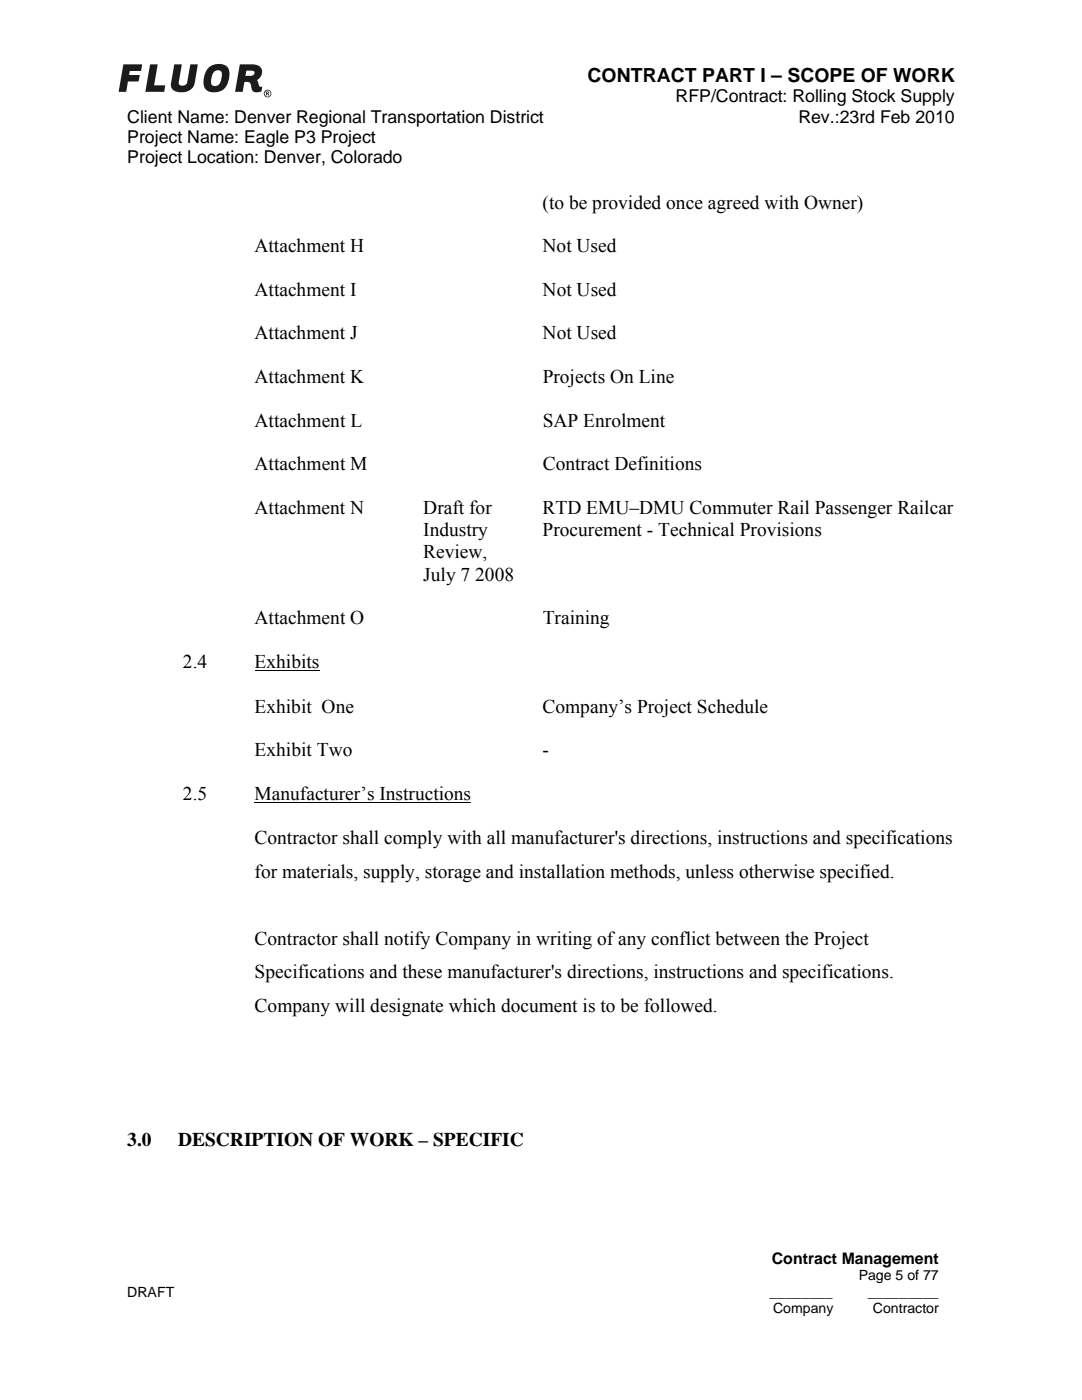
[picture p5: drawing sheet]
<svg xmlns="http://www.w3.org/2000/svg" width="216mm" height="279mm" viewBox="0 0 216 279" stroke-linecap="round" stroke-linejoin="round" font-family="sans-serif">
<defs><g id="words">
<g font-size="3.9">
<text x="117.2" y="16.3">CONTRACT PART I – SCOPE OF WORK</text>
<text x="108.3" y="41.7">(to be provided once agreed with Owner)</text>
<text x="50.8" y="50.4">Attachment H</text>
<text x="108.3" y="50.4">Not Used</text>
<text x="50.8" y="59.1">Attachment I</text>
<text x="108.3" y="59.1">Not Used</text>
<text x="50.8" y="67.8">Attachment J</text>
<text x="108.3" y="67.8">Not Used</text>
<text x="50.8" y="76.5">Attachment K</text>
<text x="108.3" y="76.5">Projects On Line</text>
<text x="50.8" y="85.1">Attachment L</text>
<text x="108.3" y="85.1">SAP Enrolment</text>
<text x="50.8" y="93.8">Attachment M</text>
<text x="108.3" y="93.8">Contract Definitions</text>
<text x="50.8" y="102.5">Attachment N</text>
<text x="84.5" y="107">Industry</text>
<text x="84.5" y="102.5">Draft for</text>
<text x="108.3" y="102.5">RTD EMU–DMU Commuter Rail Passenger Railcar</text>
<text x="108.3" y="107">Procurement - Technical Provisions</text>
<text x="84.5" y="111.4">Review,</text>
<text x="84.5" y="115.9">July 7 2008</text>
<text x="50.8" y="124.6">Attachment O</text>
<text x="108.3" y="124.6">Training</text>
<text x="36.5" y="133.3">2.4</text>
<text x="50.8" y="133.3">Exhibits</text>
<text x="50.8" y="142.2">Exhibit One</text>
<text x="108.2" y="142.2">Company’s Project Schedule</text>
<text x="50.8" y="150.9">Exhibit Two</text>
<text x="108.3" y="150.9">-</text>
<text x="36.5" y="159.6">2.5</text>
<text x="50.8" y="159.6">Manufacturer’s Instructions</text>
<text x="50.8" y="168.5">Contractor shall comply with all manufacturer's directions, instructions and specifications</text>
<text x="50.8" y="175.2">for materials, supply, storage and installation methods, unless otherwise specified.</text>
<text x="50.8" y="188.6">Contractor shall notify Company in writing of any conflict between the Project</text>
<text x="50.8" y="195.3">Specifications and these manufacturer's directions, instructions and specifications.</text>
<text x="50.8" y="202">Company will designate which document is to be followed.</text>
<text x="25.4" y="228.7">3.0</text>
<text x="35.6" y="228.7">DESCRIPTION OF WORK – SPECIFIC</text>
</g>
<g font-size="3.5">
<text x="134.8" y="20.4">RFP/Contract: Rolling Stock Supply</text>
<text x="25.4" y="24.5">Client Name: Denver Regional Transportation District</text>
<text x="25.4" y="28.5">Project Name: Eagle P3 Project</text>
<text x="159.3" y="24.5">Rev.:23rd Feb 2010</text>
<text x="25.4" y="32.6">Project Location: Denver, Colorado</text>
</g>
<text font-size="3.2" x="154" y="252.2">Contract Management</text>
<g font-size="2.8">
<text x="171.3" y="255.5">Page 5 of 77</text>
<text x="25.4" y="258.8">DRAFT</text>
<text x="153.6" y="258.8">________</text>
<text x="154.3" y="262">Company</text>
<text x="173.2" y="258.8">_________</text>
<text x="174.2" y="262">Contractor</text>
</g>
</g></defs>
<g fill="#1f1a17">
<path d="M24.6 12.8h3.8l-.2 1.4h-2.3l-.1 .8h2.1l-.2 1.3h-2.2l-.3 2h-1.5z" fill-rule="evenodd"/>
<path d="M30 12.8h1.5l-.8 4.2h2.3l-.2 1.3h-3.8z" fill-rule="evenodd"/>
<path d="M34.8 12.8h1.5l-.6 3.7a.51 .51 0 0 0 .5 .6 .93 .93 0 0 0 1.2-.7l.6-3.6h1.5l-.7 3.8a2.83 2.83 0 0 1-3.7 1.6l-.7-.4-.3-.8z" fill-rule="evenodd"/>
<path d="M41.8 13.4a3.5 3.5 0 0 0-.7 4.5 2.95 2.95 0 0 0 4.6-2.2 2.37 2.37 0 0 0-.4-2.4 2.97 2.97 0 0 0-3.5 .1zM42.8 14.3l.8-.3 .5 .2 .2 .5-.1 .8a1.47 1.47 0 0 1-1.6 1.6l-.4-.2-.1-.6a3.7 3.7 0 0 1 .7-2z" fill-rule="evenodd"/>
<path d="M47.9 12.8l-1 5.5h1.5l.3-1.8a1 1 0 0 1 1.1 0 1.67 1.67 0 0 1 .4 1.4l.3 .3 .4 .2 1.3-.2 .1-.9h-.5l-.5-1.3 .8-.8a1.55 1.55 0 0 0-.1-1.7 1.55 1.55 0 0 0-1.5-.7zM49.1 14.1l1.5 .1 .2 .4-.2 .4-.5 .1h-1.1z" fill-rule="evenodd"/>
<path d="M52.6 18.7a.8 .8 0 0 1 1.6 0 .8 .8 0 0 1-1.6 0zM52.8 18.7a.62 .62 0 0 0 1.2 0 .62 .62 0 0 0-1.2 0zM53 18.3l.7 .1v.2l-.2 .1 .2 .4h-.1l-.3-.3h-.1v.3h-.2zM53.2 18.4v.2l.3-.1z" fill-rule="evenodd"/>
</g>
<path d="M50.8 133.8h13M50.8 160.1h43.2" fill="none" stroke="#000" stroke-width=".2"/>
<use href="#words"/>
</svg>
